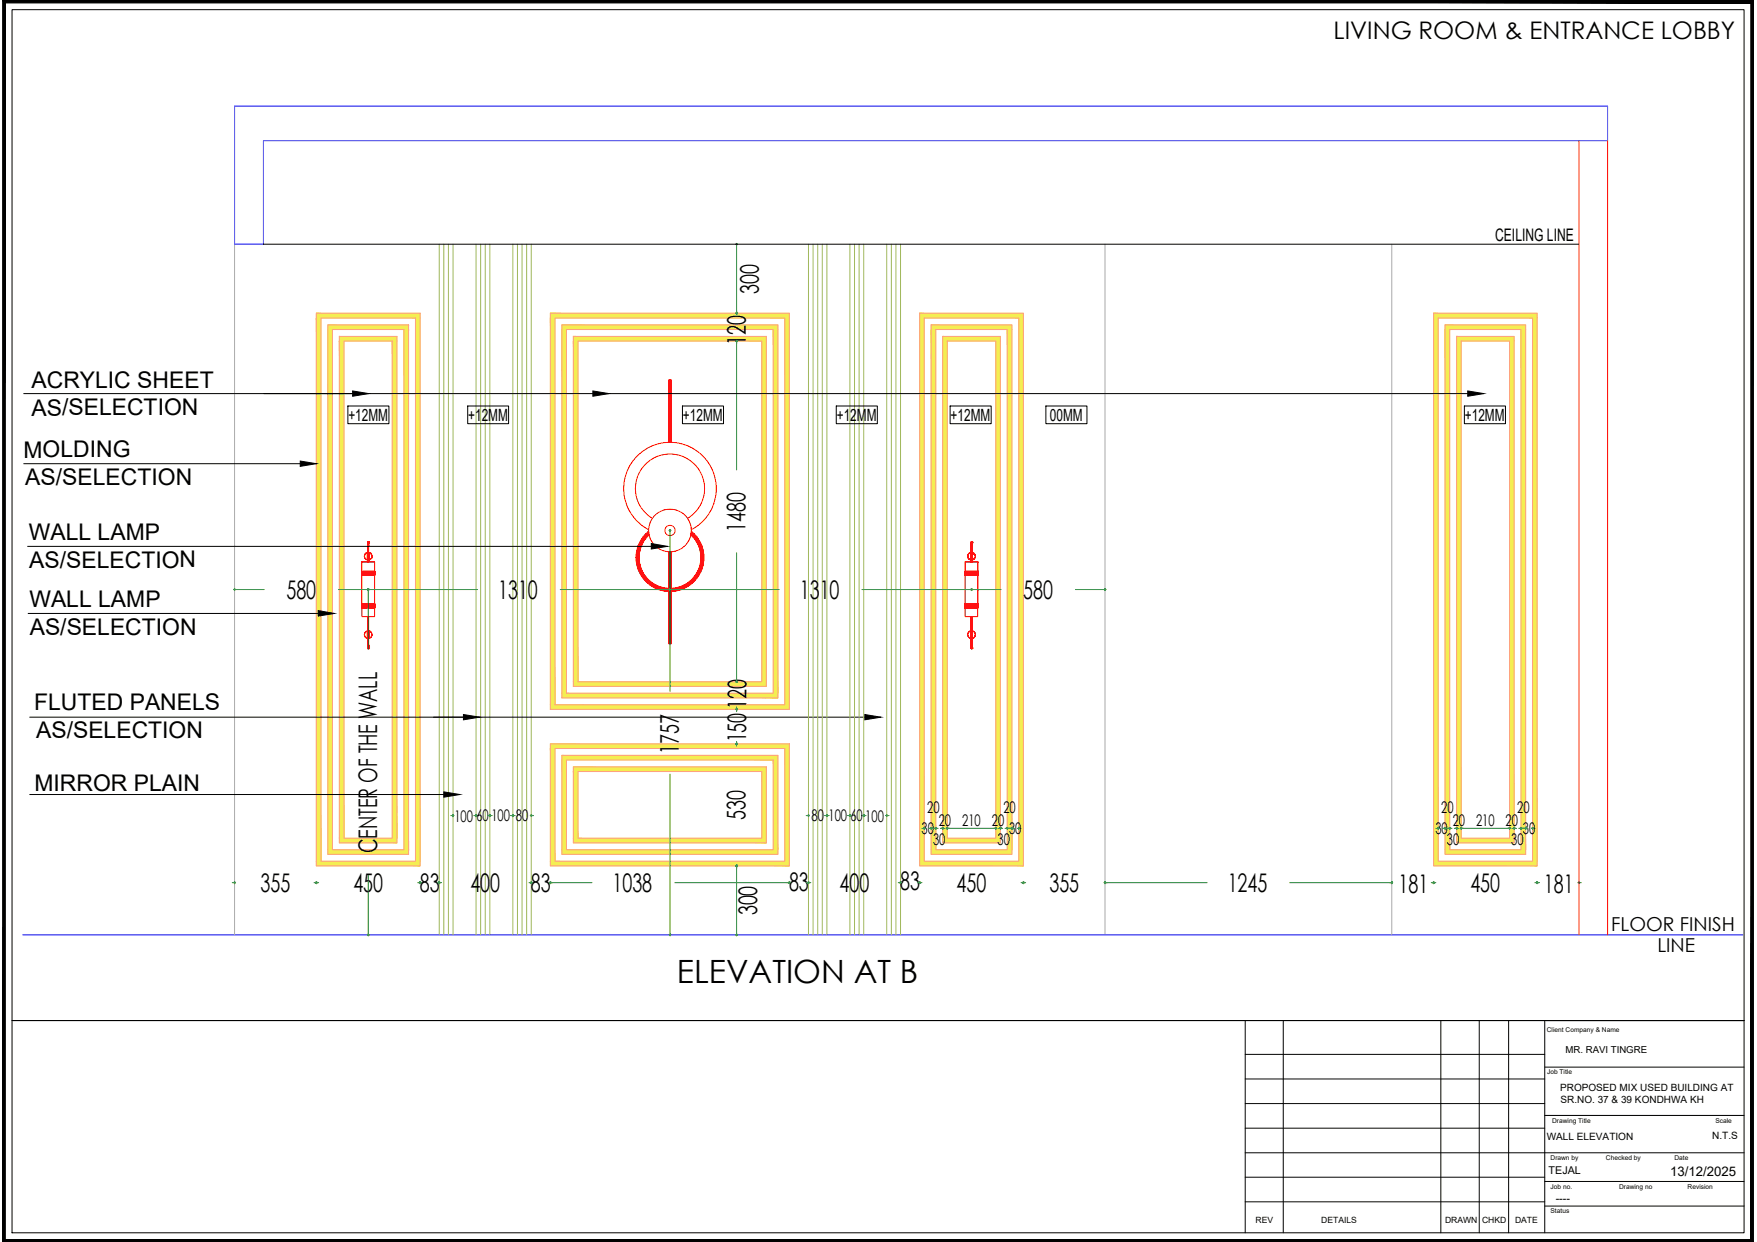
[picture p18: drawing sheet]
<svg xmlns="http://www.w3.org/2000/svg" width="420mm" height="297mm" viewBox="0 0 420 297" stroke-linecap="round" stroke-linejoin="round" font-family="sans-serif">
<defs><g id="words">
<text font-size="7.7" x="161.9" y="235.2">ELEVATION AT B</text>
<g font-size="6.1">
<text x="181.5" y="70.3" transform="rotate(-90 181.5 70.3)">300</text>
<text x="178.4" y="82.6" transform="rotate(-90 178.4 82.6)">120</text>
<text x="178.3" y="127.3" transform="rotate(-90 178.3 127.3)">1480</text>
<text x="68.5" y="143.2">580</text>
<text x="119.1" y="143.2">1310</text>
<text x="191.3" y="143.2">1310</text>
<text x="244.7" y="143.2">580</text>
<text x="178.5" y="169.6" transform="rotate(-90 178.5 169.6)">120</text>
<text x="178.4" y="177.6" transform="rotate(-90 178.4 177.6)">150</text>
<text x="162.3" y="180.2" transform="rotate(-90 162.3 180.2)">1757</text>
<text x="178.3" y="196.1" transform="rotate(-90 178.3 196.1)">530</text>
<text x="90.2" y="204.1" transform="rotate(-90 90.2 204.1)">CENTER OF THE WALL</text>
<text x="62.3" y="213.3">355</text>
<text x="84.5" y="213.3">450</text>
<text x="100.4" y="213.4">83</text>
<text x="112.5" y="213.3">400</text>
<text x="127" y="213.2">83</text>
<text x="146.5" y="213.3">1038</text>
<text x="188.7" y="213">83</text>
<text x="200.8" y="213.3">400</text>
<text x="215.3" y="212.9">83</text>
<text x="228.8" y="213.3">450</text>
<text x="251" y="213.3">355</text>
<text x="293.6" y="213.3">1245</text>
<text x="334.4" y="213.6">181</text>
<text x="351.6" y="213.3">450</text>
<text x="369.2" y="213.6">181</text>
<text x="181.1" y="218.9" transform="rotate(-90 181.1 218.9)">300</text>
</g>
<text font-size="5.8" x="318.9" y="9.4">LIVING ROOM &amp; ENTRANCE LOBBY</text>
<g font-size="5.5">
<text x="7.5" y="92.8">ACRYLIC SHEET</text>
<text x="7.5" y="99.4">AS/SELECTION</text>
<text x="5.6" y="109.4">MOLDING</text>
<text x="6.1" y="116">AS/SELECTION</text>
<text x="6.9" y="129.2">WALL LAMP</text>
<text x="7" y="135.8">AS/SELECTION</text>
<text x="7" y="145.2">WALL LAMP</text>
<text x="7.1" y="151.8">AS/SELECTION</text>
<text x="8.2" y="169.8">FLUTED PANELS</text>
<text x="8.6" y="176.5">AS/SELECTION</text>
<text x="8.3" y="189.2">MIRROR PLAIN</text>
</g>
<g font-size="4.6">
<text x="385.3" y="222.7">FLOOR FINISH</text>
<text x="396.3" y="227.7">LINE</text>
</g>
<text font-size="4.1" x="357.5" y="57.6">CEILING LINE</text>
<g font-size="4">
<text x="83.3" y="100.6">+12MM</text>
<text x="112" y="100.6">+12MM</text>
<text x="163.3" y="100.6">+12MM</text>
<text x="200.1" y="100.6">+12MM</text>
<text x="227.3" y="100.6">+12MM</text>
<text x="251.1" y="100.6">00MM</text>
<text x="350.3" y="100.6">+12MM</text>
</g>
<g font-size="3.8">
<text x="108.7" y="196.5">100</text>
<text x="113.9" y="196.4">60</text>
<text x="117.5" y="196.4">100</text>
<text x="123.4" y="196.5">80</text>
<text x="194.1" y="196.5">80</text>
<text x="198.1" y="196.4">100</text>
<text x="203.4" y="196.4">60</text>
<text x="206.9" y="196.5">100</text>
<text x="221.7" y="194.4">20</text>
<text x="224.5" y="197.6">20</text>
<text x="230.1" y="197.6">210</text>
<text x="237.2" y="197.6">20</text>
<text x="239.9" y="194.4">20</text>
<text x="344.6" y="194.4">20</text>
<text x="347.4" y="197.6">20</text>
<text x="353" y="197.6">210</text>
<text x="360" y="197.6">20</text>
<text x="362.8" y="194.4">20</text>
<text x="220.4" y="199.4">30</text>
<text x="223.1" y="202">30</text>
<text x="238.5" y="202">30</text>
<text x="241.3" y="199.4">30</text>
<text x="343.2" y="199.4">30</text>
<text x="346" y="202">30</text>
<text x="361.4" y="202">30</text>
<text x="364.2" y="199.4">30</text>
</g>
<text font-size="3.2" x="399.4" y="281.3">13/12/2025</text>
<g font-size="2.6">
<text x="370.3" y="280.9">TEJAL</text>
<text x="372" y="287.4">----</text>
</g>
<g font-size="2.4">
<text x="373.1" y="261">PROPOSED MIX USED BUILDING AT</text>
<text x="373.2" y="263.8">SR.NO. 37 &amp; 39 KONDHWA KH</text>
<text x="369.9" y="272.6">WALL ELEVATION</text>
<text x="409.4" y="272.3">N.T.S</text>
</g>
<text font-size="2.3" x="374.4" y="251.9">MR. RAVI TINGRE</text>
<g font-size="2.1">
<text x="300.2" y="292.6">REV</text>
<text x="315.9" y="292.6">DETAILS</text>
<text x="345.6" y="292.6">DRAWN</text>
<text x="354.4" y="292.6">CHKD</text>
<text x="362.3" y="292.6">DATE</text>
</g>
<g font-size="1.6">
<text x="369.9" y="246.8">Client Company &amp; Name</text>
<text x="370" y="256.8">Job Title</text>
<text x="371.2" y="268.6">Drawing Title</text>
<text x="410.2" y="268.5">Scale</text>
<text x="370.8" y="277.3">Drawn by</text>
<text x="384" y="277.3">Checked by</text>
<text x="400.4" y="277.3">Date</text>
<text x="370.8" y="284.3">Job no.</text>
<text x="387.2" y="284.3">Drawing no</text>
<text x="403.6" y="284.3">Revision</text>
<text x="370.8" y="290.1">Status</text>
</g>
</g></defs>
<!-- layer: Y01 Hatching 01 -->
<g fill="#f4ee51" stroke="#f4ee51" stroke-width=".24">
<path d="M219.9 74.9l24.8 1.2v-1.2zM219.9 74.9l24.8 1.2h-24.8z"/>
<path d="M131.6 74.9l57.2 1.2v-1.2zM131.6 74.9l57.2 1.2h-57.2z"/>
<path d="M75.6 74.9l24.9 1.2v-1.2zM75.6 74.9l24.9 1.2h-24.9z"/>
<path d="M187.7 76.1l1.1 92.5v-92.5zM187.7 76.1l1.1 92.5h-1.1z"/>
<path d="M131.6 76.1l1.1 92.5v-92.5zM131.6 76.1l1.1 92.5h-1.1z"/>
<path d="M131.6 168.6l57.2 1.1v-1.1zM131.6 168.6l57.2 1.1h-57.2z"/>
<path d="M131.6 177.9l57.2 1.1v-1.1zM131.6 177.9l57.2 1.1h-57.2z"/>
<path d="M243.6 76.1l1.1 129.9v-129.9zM243.6 76.1l1.1 129.9h-1.1z"/>
<path d="M219.9 76.1l1.1 129.9v-129.9zM219.9 76.1l1.1 129.9h-1.1z"/>
<path d="M187.7 179l1.1 27v-27zM187.7 179l1.1 27h-1.1z"/>
<path d="M131.6 179l1.1 27v-27zM131.6 179l1.1 27h-1.1z"/>
<path d="M99.4 76.1l1.1 129.9v-129.9zM99.4 76.1l1.1 129.9h-1.1z"/>
<path d="M75.6 76.1l1.2 129.9v-129.9zM75.6 76.1l1.2 129.9h-1.2z"/>
<path d="M219.9 206l24.8 1.1v-1.1zM219.9 206l24.8 1.1h-24.8z"/>
<path d="M131.6 206l57.2 1.1v-1.1zM131.6 206l57.2 1.1h-57.2z"/>
<path d="M75.6 206l24.9 1.1v-1.1zM75.6 206l24.9 1.1h-24.9z"/>
<path d="M78.4 77.7l19.3 1.1v-1.1zM78.4 77.7l19.3 1.1h-19.3z"/>
<path d="M96.6 78.8l1.1 124.4v-124.4zM96.6 78.8l1.1 124.4h-1.1z"/>
<path d="M78.4 78.8l1.1 124.4v-124.4zM78.4 78.8l1.1 124.4h-1.1z"/>
<path d="M78.4 203.2l19.3 1.1v-1.1zM78.4 203.2l19.3 1.1h-19.3z"/>
<path d="M81.2 80.5l13.7 1.1v-1.1zM81.2 80.5l13.7 1.1h-13.7z"/>
<path d="M93.8 81.6l1.1 118.9v-118.9zM93.8 81.6l1.1 118.9h-1.1z"/>
<path d="M81.2 81.6l1.1 118.9v-118.9zM81.2 81.6l1.1 118.9h-1.1z"/>
<path d="M81.2 200.5l13.7 1.1v-1.1zM81.2 200.5l13.7 1.1h-13.7z"/>
<path d="M345.6 77.7l19.2 1.1v-1.1zM345.6 77.7l19.2 1.1h-19.2z"/>
<path d="M222.7 77.7l19.3 1.1v-1.1zM222.7 77.7l19.3 1.1h-19.3z"/>
<path d="M134.4 77.7l51.6 1.1v-1.1zM134.4 77.7l51.6 1.1h-51.6z"/>
<path d="M184.9 78.8l1.1 87v-87zM184.9 78.8l1.1 87h-1.1z"/>
<path d="M134.4 78.8l1.1 87v-87zM134.4 78.8l1.1 87h-1.1z"/>
<path d="M134.4 165.8l51.6 1.1v-1.1zM134.4 165.8l51.6 1.1h-51.6z"/>
<path d="M134.4 180.7l51.6 1.1v-1.1zM134.4 180.7l51.6 1.1h-51.6z"/>
<path d="M363.7 78.8l1.1 124.4v-124.4zM363.7 78.8l1.1 124.4h-1.1z"/>
<path d="M345.6 78.8l1.1 124.4v-124.4zM345.6 78.8l1.1 124.4h-1.1z"/>
<path d="M240.9 78.8l1.1 124.4v-124.4zM240.9 78.8l1.1 124.4h-1.1z"/>
<path d="M222.7 78.8l1.1 124.4v-124.4zM222.7 78.8l1.1 124.4h-1.1z"/>
<path d="M184.9 181.8l1.1 21.4v-21.4zM184.9 181.8l1.1 21.4h-1.1z"/>
<path d="M134.4 181.8l1.1 21.4v-21.4zM134.4 181.8l1.1 21.4h-1.1z"/>
<path d="M345.6 203.2l19.2 1.1v-1.1zM345.6 203.2l19.2 1.1h-19.2z"/>
<path d="M222.7 203.2l19.3 1.1v-1.1zM222.7 203.2l19.3 1.1h-19.3z"/>
<path d="M134.4 203.2l51.6 1.1v-1.1zM134.4 203.2l51.6 1.1h-51.6z"/>
<path d="M137.1 80.5l46.2 1.1v-1.1zM137.1 80.5l46.2 1.1h-46.2z"/>
<path d="M182.2 81.6l1.1 81.5v-81.5zM182.2 81.6l1.1 81.5h-1.1z"/>
<path d="M137.1 81.6l1.1 81.5v-81.5zM137.1 81.6l1.1 81.5h-1.1z"/>
<path d="M137.1 163.1l46.2 1.1v-1.1zM137.1 163.1l46.2 1.1h-46.2z"/>
<path d="M137.1 183.4l46.2 1.1v-1.1zM137.1 183.4l46.2 1.1h-46.2z"/>
<path d="M182.2 184.5l1.1 16v-16zM182.2 184.5l1.1 16h-1.1z"/>
<path d="M137.1 184.5l1.1 16v-16zM137.1 184.5l1.1 16h-1.1z"/>
<path d="M137.1 200.5l46.2 1.1v-1.1zM137.1 200.5l46.2 1.1h-46.2z"/>
<path d="M225.4 80.5l13.8 1.1v-1.1zM225.4 80.5l13.8 1.1h-13.8z"/>
<path d="M238.1 81.6l1.1 118.9v-118.9zM238.1 81.6l1.1 118.9h-1.1z"/>
<path d="M225.4 81.6l1.1 118.9v-118.9zM225.4 81.6l1.1 118.9h-1.1z"/>
<path d="M225.4 200.5l13.8 1.1v-1.1zM225.4 200.5l13.8 1.1h-13.8z"/>
<path d="M342.8 74.9l24.8 1.2v-1.2zM342.8 74.9l24.8 1.2h-24.8z"/>
<path d="M366.5 76.1l1.1 129.9v-129.9zM366.5 76.1l1.1 129.9h-1.1z"/>
<path d="M342.8 76.1l1.1 129.9v-129.9zM342.8 76.1l1.1 129.9h-1.1z"/>
<path d="M342.8 206l24.8 1.1v-1.1zM342.8 206l24.8 1.1h-24.8z"/>
<path d="M348.3 80.5l13.8 1.1v-1.1zM348.3 80.5l13.8 1.1h-13.8z"/>
<path d="M361 81.6l1.1 118.9v-118.9zM361 81.6l1.1 118.9h-1.1z"/>
<path d="M348.3 81.6l1.1 118.9v-118.9zM348.3 81.6l1.1 118.9h-1.1z"/>
<path d="M348.3 200.5l13.8 1.1v-1.1zM348.3 200.5l13.8 1.1h-13.8z"/>
</g>
<!-- layer: B02 Beams and Slabs -->
<path d="M56.1 25.4h328.3v8.2h-321.4v24.8h-6.9zM5.4 223.6h411.4" fill="none" stroke="#00f" stroke-width=".24"/>
<!-- layer: 0-KCES-P-VENT PIPE -->
<path d="M56.1 58.4v165.2M264.2 58.4v165.2M332.8 58.4v165.2" fill="none" stroke="#aaa" stroke-width=".24"/>
<!-- layer: 0 -->
<g fill="none" stroke="#f00" stroke-width=".24">
<path d="M160 90.9h.1M160.1 90.9v14.9M160.1 90.9h-.1v14.9M160.2 90.9l-.1 14.9M160.3 90.9l-.1 14.9a11.1 11.1 0 0 1 10.8 8.4 11.1 11.1 0 0 1-5.7 12.5M160.4 90.9v14.9l-.1-14.9v14.9M160 105.8v-14.9v14.9M160.2 105.8h-.2v-14.9l.1 14.9a11.1 11.1 0 0 0-10.6 8.5 11.1 11.1 0 0 0 5.6 12.4M160.4 105.8l.1-14.9-.1 14.9M160.5 105.8v-14.9v14.9M86.5 134.4h3.1v2.2h-3.1zM86.5 136.6h3.1v1h-3.1z"/>
<path d="M86.5 137.6h3.1v6.8h-3.1zM86.5 134.4h3.1l-.1 3.2M86.5 134.4v11M86.6 136.6v1M86.7 136.6v1M86.8 136.6v1M86.9 136.6v1M87 136.6v1M87.1 133l.1 .3M87.1 133h.1M87.2 136.6v1M87.2 133.3v.1"/>
<path d="M87.2 133v.3M87.2 132.8h.1M87.2 133.3h.1M87.2 132.6l-.1 .4M87.2 133.4l.3 .4M87.2 132.8v.2M87.2 132.6v.1M87.2 133.4h.1M87.2 132.7v.1M87.3 136.6v1M87.3 132.4l-.1 .2M87.3 133.6l.2 .1"/>
<path d="M87.3 132.4l.1 .1M87.4 136.6v1M87.5 132.3l-.2 .1M87.5 133.8h.1M87.5 132.3h.1M87.5 136.6v1M87.5 133.7l.3 .2M87.5 132.3l-.3 .4M87.5 133.7v.1M87.6 136.6v1M87.6 132.2l-.1 .1M87.6 133.8l.2 .1"/>
<path d="M87.6 132.2h.1M87.7 133.8h-.1M87.8 136.6v1M87.8 132.2h.1M87.8 133.5h.1M87.8 132.5h.1M87.8 132.5v1M87.8 133.9h.1M87.8 133.5h.4M87.8 132.2l-.3 .1M87.8 132.2h-.2M87.8 132.5h.4"/>
<path d="M87.9 133.5h.1M87.9 132.5h.1M87.9 132.5v1M87.9 136.6v1M87.9 130.4h.2M87.9 130.1h.1M88 129.7h.1M88 129.8h.1M88 129.9h.1M88 133.5h.1M88 132.5h.1M88 129.7l-.1 4.7"/>
<path d="M88 130.1h.1M88 129.9h-.1M88 129.6h.1M88 129.6v4.8M88.1 129.6v3.9M88.1 136.6v1M88.1 129.6v.1M88.1 129.6l-.2 .1M88.1 129.6h.1M88.1 129.8h.1M88.1 129.6v4.8M88.1 130.4h.1"/>
<path d="M88.1 130.1h.1M88.1 129.7h.1M88.1 129.9h.1M88.1 133.5h.1M88.1 132.5h.1M88.1 132.1l.2 .1M88.1 133.9h.2M88.1 130.2h-.2M88.1 129.8l-.2 .1M88.1 129.7l-.2 .1M88.2 133.5h.1M88.2 132.5h.1"/>
<path d="M88.2 132.5v1M88.2 136.6v1M88.3 132.2h.1M88.3 132.2l.3 .1M88.3 133.9h.1M88.3 136.6v1M88.4 132.2l.4 .2M88.4 132.2h.1M88.4 133.8h.1M88.5 136.6v1M88.6 132.3h.1M88.6 133.7v.1"/>
<path d="M88.6 136.6v1M88.6 133.8l-.3 .1M88.6 132.3l.3 .4M88.7 136.6v1M88.7 133.6l-.1 .1M88.7 133.6h.1M88.8 132.4l.1 .2M88.8 133.6l-.2 .2M88.8 132.4l-.1 .1M88.9 133.4h.1M88.9 132.6v.1M88.9 136.6v1"/>
<path d="M88.9 132.6v.2M88.9 132.7v.1M88.9 133.4l-.2 .2M88.9 132.8v.2M88.9 133.3v.1M88.9 132.8h.1M88.9 133.3h.1M88.9 132.8l.1 .2M88.9 133.3l-.1 .3M88.9 133v.3M88.9 133h.1M89 133l-.1 .3"/>
<path d="M89.1 136.6v1M89.2 136.6v1M89.3 136.6v1M89.4 136.6v1M89.6 136.6v1M152.8 133.3v.6h-.3l.1 .6h-.4l.1 .6M152.9 133.9v.5l-.3 .1 .1 .5-.3 .1v.6M152.9 132.8l-.1 .5h-.3v.6l-.3 .1v.6M152.9 134.4l.1 .6h-.3l.1 .6-.3 .1 .1 .6M152.9 132.3l-.1 .5h-.3v.5h-.4v.7M153 135l.1 .5-.3 .1 .2 .5-.3 .1 .2 .6M153 131.7l-.1 .5h-.3l-.1 .6-.3-.1-.1 .6"/>
<path d="M153.2 135.5l.1 .5-.3 .1 .2 .5-.3 .2 .2 .5M153.2 131.2l-.2 .5-.3-.1-.1 .6h-.4l-.1 .5M153.3 136l.2 .5-.3 .1 .3 .5-.3 .2 .2 .5M153.3 130.7l-.2 .5-.3-.1-.1 .5h-.3l-.2 .6M153.5 136.5l.2 .4-.2 .2 .2 .5-.2 .1 .3 .5M153.5 130.2l-.2 .5-.3-.1-.2 .5-.3-.1-.2 .6M153.8 136.9l.2 .5-.3 .2 .3 .4-.2 .2 .3 .5M153.8 129.8l-.3 .4-.3-.1-.2 .5-.3-.1-.3 .5M154 137.4l.3 .4-.3 .2 .4 .4-.3 .2 .4 .5M154 129.3l-.3 .4-.2-.1-.3 .5-.3-.2-.3 .6M154.3 137.8l.3 .4-.2 .2 .3 .4-.2 .3 .4 .4M154.3 128.9l-.3 .4-.3-.2-.2 .5-.3-.2-.3 .5"/>
<path d="M154.5 127.6l.4-.3 .3 .2-.5 .4-.2-.2-.4 .3M154.6 138.2l.4 .4-.3 .2 .5 .4-.3 .2 .4 .4M154.6 128.5l-.3 .4-.3-.2-.3 .4-.2-.1-.4 .4M155 138.6l.4 .4-.2 .2 .4 .3-.2 .3 .4 .4M155 128.1l-.4 .4-.2-.2-.4 .4-.2-.2-.4 .4M155.1 127a8.1 8.1 0 0 0-2.6 9 8.1 8.1 0 0 0 7.6 5.5l-.1 12.5v-12.5h.2v-.8h-.2v-8.7h.2M155.1 127.1l-.2 .1M155.2 127.3a7.9 7.9 0 0 0-2.5 8.5 7.9 7.9 0 0 0 6.9 5.5v.1l1.2 .1M155.2 127.7a7.6 7.6 0 0 0-2.2 7.8 7.6 7.6 0 0 0 6.1 5.3v.2l1.7 .1v.2h-1.2v-.4l-1-.4M155.2 127.9a7.4 7.4 0 0 0-1.9 8 7.4 7.4 0 0 0 6.8 4.8l-.1-8.7a5.1 5.1 0 0 1-4.2-7.7 5.1 5.1 0 0 1 8.8 0 5.1 5.1 0 0 1-4.3 7.7l-.1 8.7h1.1h-.5M155.2 127.9l-.2 .2-.3-.2-.3 .4-.3-.3-.3 .5M155.4 138.9l.3 .4-.1 .2 .4 .4-.2 .2 .5 .3"/>
<path d="M155.8 139.3l.4 .3-.2 .3 .5 .2-.2 .3 .5 .3M156 124a8.3 8.3 0 0 1-2.1-12.5 8.3 8.3 0 0 1 12.6 0 8.3 8.3 0 0 1-2.1 12.5M156.2 139.6l.4 .3-.1 .2 .5 .3-.2 .3 .5 .3M156.6 139.8l.5 .3-.1 .3 .4 .2v.3l.5 .2M160 132v8.7M160.1 132v8.7M160.3 132v8.7M160.4 132l-.1 8.7M160.4 132v8.7M165.1 139.8l-1 .6-.1-.3-.5 .3-.1-.3-.5 .1M165.2 127.9a7.4 7.4 0 0 1 2.1 7.6 7.4 7.4 0 0 1-6 5.2M165.2 127.9l.2 .2"/>
<path d="M165.2 127.7l.6 .8M165.3 127.5h.1M165.3 127.3l.1 .1-.1 .1 .8 .8-.3 .2 .3 .4M165.3 127l1 1-.2 .3 .3 .4-.2 .2 .2 .4M165.3 127.1l.5 .6-.2 .3a7.6 7.6 0 0 1-3.7 12.7l-.1-.1-.5 .2h1.1l.2 .3 1-.4M165.5 139.5l-.9 .6-.2-.2-.4 .2-.2-.2-.5 .1M165.5 127.2l.4 .5a9.3 9.3 0 0 1 2.2 5 8 8 0 0 1-6.7 8.5l-.1-.4-.5 .1v.2l1.1-.2 .1 .3 1.1-.2M165.9 127.6l.8 .9-.3 .2 .3 .4-.2 .2 .2 .5M165.9 139.1l-.8 .7-.2-.3-.5 .4-.1-.3-.5 .2M166.3 128l.7 1-.3 .1 .3 .5-.3 .1 .2 .5M166.3 138.7l-.8 .7-.2-.2-.4 .3-.2-.2-.4 .3M166.7 128.5l.6 .9-.3 .2 .3 .5-.3 .1 .1 .5"/>
<path d="M166.7 138.2l-.8 .9-.2-.3-.4 .4-.2-.2-.5 .3M167 128.9l.5 1-.2 .2 .2 .5-.3 .1 .1 .5M167 137.8l-.7 .8-.2-.2-.4 .4-.2-.2-.4 .3M167.3 129.4l.5 1.1-.3 .1 .1 .5-.3 .1 .1 .5M167.3 137.3l-.6 .9-.3-.2-.3 .4-.3-.2-.4 .4M167.6 129.9l.3 1.1-.3 .1 .2 .5-.3 .1v.6M167.6 136.8l-.6 .9-.3-.1-.3 .4-.2-.2-.4 .4M167.8 130.5l.3 1.1h-.3l.1 .6h-.3v.6M167.8 136.3l-.5 1-.3-.2-.3 .5-.2-.2-.4 .4M168 131l.2 1.2h-.3v.6h-.3v.5M168 135.7l-.5 1.1-.2-.2-.3 .5-.3-.2-.3 .5M168.1 131.6l.2 1.1-.4 .1 .1 .5h-.4v.6"/>
<path d="M168.1 135.1l-.3 1.1-.3-.1-.2 .5-.3-.1-.3 .4M168.2 132.2l.1 1.1h-.3l-.1 .6h-.3l-.1 .5M168.2 134.6l-.3 1.1-.3-.1-.1 .5-.3-.1-.3 .5M168.3 132.7v1.3l-.4-.1v.6l-.3-.1-.2 .6M168.3 133.3l-.1 1.2h-.3l-.1 .5h-.3l-.2 .5M168.3 134l-.2 1.1-.3-.1-.2 .6-.3-.1-.2 .5M230.8 136.6h3.1v1h-3.1zM230.8 136.6v1M230.8 134.4h3v2.2h-3zM230.8 137.6h3v6.8h-3zM230.9 136.6v1M231 136.6v1"/>
<path d="M231.1 136.6v1M231.2 136.6v1M231.3 136.6v1M231.4 133h.1M231.4 133v.3M231.4 133.3h.1M231.4 136.6v1M231.4 133.3l.1 .1M231.4 133l.1 .3M231.5 133.4h.1M231.5 132.6l-.1 .4M231.5 133.4l.2 .4"/>
<path d="M231.5 133.3v.1M231.5 132.6v.1M231.5 132.7l-.1 .1M231.5 136.6v1M231.5 133.4l.1 .2M231.6 133.6h.1M231.6 132.4l-.1 .2M231.6 132.4v.1M231.6 136.6v1M231.6 133.6l.2 .1M231.7 132.3h.1M231.7 132.3l-.1 .1"/>
<path d="M231.7 133.8h.2M231.8 136.6v1M231.8 132.3l-.3 .4M231.8 133.7l.3 .2M231.8 133.7l-.1 .1M231.9 136.6v1M231.9 132.2l-.2 .1M231.9 133.8l.2 .1M231.9 132.2h.1M231.9 133.8h.1M232 136.6v1M232.1 132.2h.1"/>
<path d="M232.1 133.5h.1M232.1 132.5h.1M232.1 132.5h.4v1h-.4M232.1 133.9h.1M232.1 132.2l-.3 .1M232.1 132.5v1M232.1 132.2h-.2M232.2 136.6v1M232.2 132.5h.1M232.2 129.7h.1M232.2 133.5h.1M232.2 130.4h.3"/>
<path d="M232.2 130.2h.3M232.2 130.1h.2M232.2 129.7v4.7M232.2 129.8l.1-.1 .2 .1M232.2 129.9h.1M232.2 129.8h.1M232.2 129.9h.2M232.2 129.8l.3 .1M232.2 129.8v.1M232.3 129.6h.1M232.3 129.8h.1M232.3 129.6l-.1 4.8"/>
<path d="M232.3 129.6v3.9M232.3 136.6v1M232.3 129.6l-.1 .1M232.3 129.6l.2 .1M232.4 129.6h.1M232.4 133.5h.1M232.4 132.5h.1M232.4 129.6v4.8M232.4 129.7h.1M232.4 129.8h.1M232.4 129.9h.1M232.4 130.1h.1"/>
<path d="M232.4 129.7v4.7M232.5 133.5h.1M232.5 132.5h.1M232.5 133.9h.1M232.5 136.6v1M232.5 132.5v1M232.5 132.2h.1M232.5 132.2l.4 .1M232.5 132.2h.2M232.6 136.6v1M232.7 133.8h.1M232.7 136.6v1"/>
<path d="M232.7 132.2l.2 .1M232.7 133.8l-.2 .1M232.7 132.2h.1M232.9 132.3h.1M232.9 136.6v1M232.9 133.7l-.4 .2M232.9 132.3l.2 .4M232.9 133.7v.1M232.9 132.3l.1 .1M232.9 133.8h-.2M233 136.6v1M233 133.6l-.1 .1"/>
<path d="M233 132.4l.2 .2M233 132.4v.1M233.1 136.6v1M233.1 132.7l.1 .1M233.1 133.4h.1M233.2 132.6l.1 .4M233.2 133.4l-.3 .4M233.2 132.6l-.1 .1M233.2 136.6v1M233.2 133.3l-.1 .1M233.3 133l-.1 .3M233.3 136.6v1"/>
<path d="M233.4 136.6v1M233.5 136.6v1M233.6 136.6v1M233.7 136.6v1M233.8 136.6v1M233.8 134.4h-3v3.2M233.8 134.4v11M86.5 144.4h3.1v1h-3.1zM86.5 145.4h3.1v2.1h-3.1zM86.6 144.4v1M86.7 144.4v1M86.8 144.4v1"/>
<path d="M86.9 144.4v1M87 144.4v1M87.1 151.8l.1 .2M87.2 152v.2M87.2 144.4v1M87.2 152.2l.1 .1M87.2 151.4v.2M87.2 151.4l-.1 .4M87.2 152.2l.3 .3M87.3 144.4v1M87.3 151.2l-.1 .2M87.4 151.2l.1-.1-.3 .3"/>
<path d="M87.4 144.4v1M87.4 152.3l.1 .2M87.5 152.5l.1 .1M87.5 151.1l.2-.1-.2 .1M87.5 144.4v1M87.6 150.9h.3v-3.4l.1 7.6M87.6 144.4v1M87.6 152.6l.2 .1M87.7 152.6h.1M87.8 144.4v1M87.8 151.2h.4v1.1h-.4zM87.9 152.7h.1"/>
<path d="M87.8 151.2v1.1M87.9 151.2v1.1M87.9 144.4v1M87.9 150.9l-.2 .1M87.9 154.7h.1M87.9 155l.2 .1M87.9 154.9l.2 .1M87.9 155.1h.1M87.9 154.5h.1M87.9 154.8h.1M88 155h.1M88 154.9h.1"/>
<path d="M88 155.1h.1M88 154.5h.1M88 154.7h.1M88 154.8h.1M88 147.5v7.6M88 154.4h.1M88.1 155.1h.1M88.1 144.4v1M88.1 151.2v3.9M88.1 155h.1M88.1 154.5h.1M88.1 154.9h.1"/>
<path d="M88.1 152.6h.2l-.2 .1M88.1 154.3h.1M88.1 154.7h.1M88.1 154.8h.1M88.1 150.9h.2zM88.1 147.5v7.6M88.1 155v.1M88.2 144.4v1M88.2 151.2v1.1M88.3 150.9h.1M88.3 150.9l.3 .2-.2-.2M88.3 150.9l.1 .1"/>
<path d="M88.3 144.4v1M88.4 152.6l-.1 .1M88.5 144.4v1M88.6 152.5l-.3 .1M88.6 144.4v1M88.6 152.5l-.2 .1M88.7 152.3l.2-.1-.3 .3 .2-.2M88.7 144.4v1M88.8 151.2l.1 .2-.3-.3 .1 .1M88.9 151.4v.6M88.9 144.4v1M88.9 151.4v.2"/>
<path d="M88.9 151.6v.6v-.2M89.1 144.4v1M89.2 144.4v1M89.3 144.4v1M89.4 144.4v1M89.5 144.4v1M89.6 144.4v1M157.1 140l.5 .3-.2 .3 .6 .2-.1 .3 .6 .2M157.6 140.2l.5 .2-.1 .4 .5 .1v.3l.5 .2M158.1 140.4l.5 .2-.1 .3 .6 .1-.1 .3 .6 .2M159.1 140.7h.6l-.1 .2h1.2v-.2h-1.1M160 154h.1"/>
<path d="M160 141.5v12.5h.1M160 141.5v12.5v-12.5M160.1 141.5v12.5M160.1 141.5v12.5h.2M160.3 141.5v12.5l.1-12.5v12.5M160.4 141.5l.1 12.5-.1-12.5M160.5 141.5v12.5v-12.5M160.8 141.3l.6-.1v.1l-.6 .1zM161.4 141.4l-1.2 .1v12.5M162.6 141.1l-1.2 .3 .6-.1M164.1 140.4l-1 .5-.1-.3-.6 .2-.1-.4-.5 .1M164.6 140.2l-1 .5-.1-.3-.5 .2-.1-.3-.6 .1"/>
<path d="M230.8 144.4h3.1v1h-3.1zM230.8 144.4v1M230.8 145.4h3v2.1h-3zM230.9 144.4v1M231 144.4v1M231.1 144.4v1M231.2 144.4v1M231.3 144.4v1M231.4 151.6l.1 .6-.1-.2M231.4 144.4v1M231.5 152.2l.3 .3-.2-.2M231.5 151.4v.6"/>
<path d="M231.5 144.4v1M231.5 151.4v.2M231.5 152.2l.1 .1M231.6 144.4v1M231.7 152.5l.4 .1M231.7 151.1l-.2 .3 .1-.2M231.8 144.4v1M231.8 151.1l-.2 .1M231.8 152.5l.1 .1M231.9 144.4v1M231.9 152.6l.2 .1M232 144.4v1"/>
<path d="M232.1 151.2h.4v1.1h-.4zM232.1 150.9h.1M232.1 150.9l-.4 .2 .2-.2M232.1 150.9l-.2 .1M232.2 144.4v1M232.2 151.2v1.1M232.2 152.6v.1M232.2 154.3l.2 .1M232.2 154.7h.2M232.2 154.5h.1M232.2 154.8h.1M232.2 147.5l.1 7.6"/>
<path d="M232.2 154.9h.1M232.2 155l.1 .1M232.2 155.1h.1M232.2 155h.1M232.2 154.5h.2M232.2 154.3l.1 .1M232.3 155h.1M232.3 155.1h.1M232.3 144.4v1M232.3 151.2v3.9M232.4 155.1h.1M232.4 147.5v7.6"/>
<path d="M232.4 155h.1M232.4 154.9h.1M232.4 154.7h.1M232.4 154.8h-.2M232.4 154.5h.1M232.4 154.8h.1M232.5 152.7h.1M232.5 154.9l-.3 .1M232.5 155l-.2 .1M232.5 144.4v1M232.5 150.9l.2 .1M232.5 155.1h-.1"/>
<path d="M232.5 151.2v1.1M232.6 144.4v1M232.7 152.6h-.2M232.7 150.9h-.2v-3.4l-.1 7.6M232.7 144.4v1M232.7 152.6l-.2 .1M232.9 151.1l-.2-.1 .2 .1M232.9 144.4v1M232.9 152.5l-.2 .1M233 151.2l-.1-.1 .2 .3M233 144.4v1M233 152.3l-.1 .2"/>
<path d="M233 151.2l.2 .2M233.1 144.4v1M233.2 152.2l-.2 .1M233.2 151.4v.2M233.2 151.4l.1 .4M233.2 152.2l-.3 .3M233.2 152l-.1 .2M233.2 144.4v1M233.2 152v.2M233.3 151.8l-.1 .2M233.3 144.4v1M233.4 144.4v1"/>
<path d="M233.5 144.4v1M233.6 144.4v1M233.7 144.4v1M233.8 144.4v1"/>
<circle cx="160.2" cy="126.9" r="1.21"/>
</g>
<g fill="none" stroke="#ff9f7f" stroke-width=".24">
<path d="M75.6 74.9h24.9v132.2h-24.9zM76.8 76.1h22.6v129.9h-22.6zM78.4 77.7h19.3v126.6h-19.3zM79.5 78.8h17.1v124.4h-17.1zM131.6 74.9h57.2v94.8h-57.2zM132.7 76.1h55v92.5h-55zM134.4 77.7h51.6v89.2h-51.6zM135.5 78.8h49.4v87h-49.4zM219.9 74.9h24.8v132.2h-24.8zM221 76.1h22.6v129.9h-22.6zM222.7 77.7h19.3v126.6h-19.3zM223.8 78.8h17.1v124.4h-17.1z"/>
<path d="M342.8 74.9h24.8v132.2h-24.8zM343.9 76.1h22.6v129.9h-22.6zM345.6 77.7h19.2v126.6h-19.2zM346.7 78.8h17v124.4h-17zM81.2 80.5h13.7v121.1h-13.7zM82.3 81.6h11.5v118.9h-11.5zM137.1 80.5h46.2v83.7h-46.2zM138.2 81.6h44v81.5h-44zM225.4 80.5h13.8v121.1h-13.8zM226.5 81.6h11.6v118.9h-11.6zM348.3 80.5h13.8v121.1h-13.8zM349.4 81.6h11.6v118.9h-11.6z"/>
<path d="M131.6 177.9h57.2v29.2h-57.2zM132.7 179h55v27h-55zM134.4 180.7h51.6v23.6h-51.6zM135.5 181.8h49.4v21.4h-49.4zM137.1 183.4h46.2v18.2h-46.2zM138.2 184.5h44v16h-44z"/>
</g>
<g fill="none" stroke="#a1b85c" stroke-width=".24">
<path d="M105 58.4v165.2M106.1 58.4v165.2M107.2 58.4v165.2M108.3 58.4v165.2M113.8 58.4v165.2M114.9 58.4v165.2M116 58.4v165.2M117.1 58.4v165.2M122.6 58.4v165.2M123.7 58.4v165.2M124.8 58.4v165.2M125.9 58.4v165.2"/>
<path d="M127 58.4v165.2M193.3 58.4v165.2M194.4 58.4v165.2M195.5 58.4v165.2M196.6 58.4v165.2M197.7 58.4v165.2M203.2 58.4v165.2M204.3 58.4v165.2M205.4 58.4v165.2M206.5 58.4v165.2M212 58.4v165.2M213.1 58.4v165.2"/>
<path d="M214.2 58.4v165.2M215.3 58.4v165.2"/>
</g>
<!-- layer: T01 Dimenstions Scale 01 -->
<g fill="none" stroke="#009525" stroke-width=".24">
<path d="M175.9 58.4h.2v.3M176.1 58.2v.2h.3M176.1 58.7v16M175.9 74.9h.2v.3M176.1 74.7v.2h.3M175.9 81.6h.2v.2M176.1 81.3v.3h.3M176.1 81.8v30.6M160 126.9h.2v.2M160.2 126.6v.3h.2M160.2 127.2v38.1M176.1 132.2v30.6"/>
<path d="M56.1 140.8v.2h-.2M56.3 141h-.2v.3M56.4 141h6.8M81 141h33.2M88.3 141h-.2v.3v-.3h-.3h.3v-.2v14.5M134 141h52.4M159.9 141h.2v-.2v.5v-.3h.3M206.1 141h33.3M232.1 141h.2v-.2v.5v-.3h.3M264.2 140.8v.2h-7M264.5 141h-.3v.3M175.9 163.1h.2v.2"/>
<path d="M176.1 177.7v.2h.3h-.5h.2v.2M176.1 169.4v.3h.3h-.5h.2v.2M176.1 162.8v.3h.3M176.1 169.1v1.1M176.1 177.4v1.1M107.8 195.1h.2M108.3 194.8v.3h-.2M108.5 195.1h-.2v.2M113.3 195.1h1.1M113.6 195.1h.2v-.3v.5v-.2h.2M116.6 195.1h1.1M116.9 195.1h.2v-.3v.5v-.2h.2"/>
<path d="M122.1 195.1h1.1M122.4 195.1h.2v-.3v.5v-.2h.3M127 194.8v.3h-.2M127.6 195.1h-.6v.2M160.2 185.2v38.4h.2M193.3 194.8v.3h-.5M193.6 195.1h-.3v.2M197.2 195.1h1.1M197.5 195.1h.2v-.3v.5v-.2h.3M202.7 195.1h1.1M203 195.1h.2v-.3v.5v-.2h.3M206 195.1h1.1"/>
<path d="M206.3 195.1h.2v-.3v.5v-.2h.3M212 194.8v.3h-.2M212.3 195.1h-.3v.2M212.3 195.1h.3M220.5 198.1h.3M221 197.9v.2h-.2M221.3 198.1h-.3v.2M222.1 198.1h2.2M222.5 198.1h.2v-.2v.4v-.2h.2M223.6 198.1h.2v-.2v.4v-.2h.2M224.9 198.1h1.1M225.2 198.1h.2v-.2v.4v-.2h.3"/>
<path d="M226.5 197.9v.2h-.2M226.8 198.1h-.3v.2M226.8 198.1h11M238.1 197.9v.2h-.2M238.3 198.1h-.2v.2M238.7 198.1h1.1M239 198.1h.2v-.2v.4v-.2h.2M240.3 198.1h2.2M240.6 198.1h.3v-.2v.4v-.2h.2M241.7 198.1h.3v-.2v.4v-.2h.2M243.6 197.9v.2h-.2M244.2 198.1h-.6v.2"/>
<path d="M343.9 197.9v.2h-.5M344.1 198.1h-.2v.2M345 198.1h2.2M345.3 198.1h.3v-.2v.4v-.2h.2M346.4 198.1h.3v-.2v.4v-.2h.2M347.8 198.1h1.1M348.1 198.1h.2v-.2v.4v-.2h.2M349.4 197.9v.2h-.2M349.6 198.1h-.2v.2M349.7 198.1h11M361 197.9v.2h-.3M361.2 198.1h-.2v.2"/>
<path d="M361.5 198.1h1.1M361.8 198.1h.3v-.2v.4v-.2h.2M363.2 198.1h2.2M363.5 198.1h.2v-.2v.4v-.2h.3M364.6 198.1h.2v-.2v.4v-.2h.3M366.5 197.9v.2h-.3M366.7 198.1h-.2v.2M366.8 198.1h.2M55.5 211.1h.3M56.1 210.9v.2h-.2M56.3 211.1h-.2v.3M75.1 211.1h1.1"/>
<path d="M75.4 211.1h.2v-.2v.5v-.3h.3M88.1 209.4v14.2h.2M99.9 211.1h1.1M100.2 211.1h.3v-.2v.5v-.3h.2M104.5 211.1h1.1M104.8 211.1h.2v-.2v.5v-.3h.2M126.5 211.1h1.1M126.8 211.1h.2v-.2v.5v-.3h.3M131.6 210.9v.2h-.2M131.8 211.1h-.2v.3M131.9 211.1h9.7M161.4 211.1h27.1"/>
<path d="M175.9 207.1h.2v.2M176.1 207.4v16.2h.3M176.1 206.9v.2h.3M188.8 210.9v.2h-.2M189 211.1h-.2v.3M192.8 211.1h1.1M193.1 211.1h.2v-.2v.5v-.3h.3M214.8 211.1h1.1M215.1 211.1h.2v-.2v.5v-.3h.3M219.4 211.1h1.1M219.7 211.1h.2v-.2v.5v-.3h.3M244.2 211.1h1.1"/>
<path d="M244.5 211.1h.2v-.2v.5v-.3h.2M264.2 210.9v.2h-.2M264.5 211.1h-.3v.3M264.5 211.1h24.2M308.4 211.1h24.1M332.8 210.9v.2h-.2M333 211.1h-.2v.3M342.3 211.1h1.1M342.6 211.1h.2v-.2v.5v-.3h.2M367 211.1h1.1M367.4 211.1h.2v-.2v.5v-.3h.2M377.6 210.9v.2h-.3"/>
<path d="M377.8 211.1h-.2v.3M377.8 211.1h.3M87.8 223.6h.3v.2M160 223.6h.2v.2M175.9 223.6h.2v.2"/>
<circle cx="176.2" cy="58.4" r=".15"/>
<circle cx="176.2" cy="74.9" r=".15"/>
<circle cx="176.2" cy="81.5" r=".15"/>
<circle cx="160.3" cy="126.8" r=".15"/>
<circle cx="56.1" cy="141" r=".15"/>
<circle cx="88.1" cy="141" r=".15"/>
<circle cx="160.2" cy="141" r=".15"/>
<circle cx="232.3" cy="141" r=".15"/>
<circle cx="264.3" cy="141" r=".15"/>
<circle cx="176.2" cy="177.9" r=".15"/>
<circle cx="176.2" cy="169.6" r=".15"/>
<circle cx="176.2" cy="163" r=".15"/>
<circle cx="108.4" cy="195" r=".15"/>
<circle cx="113.9" cy="195" r=".15"/>
<circle cx="117.2" cy="195" r=".15"/>
<circle cx="122.7" cy="195" r=".15"/>
<circle cx="127.1" cy="195" r=".15"/>
<circle cx="193.4" cy="195" r=".15"/>
<circle cx="197.8" cy="195" r=".15"/>
<circle cx="203.3" cy="195" r=".15"/>
<circle cx="206.6" cy="195" r=".15"/>
<circle cx="212.1" cy="195" r=".15"/>
<circle cx="221" cy="198.1" r=".15"/>
<circle cx="222.7" cy="198.1" r=".15"/>
<circle cx="223.8" cy="198.1" r=".15"/>
<circle cx="225.4" cy="198.1" r=".15"/>
<circle cx="226.5" cy="198.1" r=".15"/>
<circle cx="238.1" cy="198.1" r=".15"/>
<circle cx="239.2" cy="198.1" r=".15"/>
<circle cx="240.9" cy="198.1" r=".15"/>
<circle cx="242" cy="198.1" r=".15"/>
<circle cx="243.6" cy="198.1" r=".15"/>
<circle cx="343.9" cy="198.1" r=".15"/>
<circle cx="345.6" cy="198.1" r=".15"/>
<circle cx="346.7" cy="198.1" r=".15"/>
<circle cx="348.3" cy="198.1" r=".15"/>
<circle cx="349.4" cy="198.1" r=".15"/>
<circle cx="361" cy="198.1" r=".15"/>
<circle cx="362.1" cy="198.1" r=".15"/>
<circle cx="363.7" cy="198.1" r=".15"/>
<circle cx="364.8" cy="198.1" r=".15"/>
<circle cx="366.5" cy="198.1" r=".15"/>
<circle cx="56.1" cy="211.1" r=".15"/>
<circle cx="75.7" cy="211.1" r=".15"/>
<circle cx="100.5" cy="211.1" r=".15"/>
<circle cx="105.1" cy="211.1" r=".15"/>
<circle cx="127.1" cy="211.1" r=".15"/>
<circle cx="131.6" cy="211.1" r=".15"/>
<circle cx="176.2" cy="207.1" r=".15"/>
<circle cx="188.8" cy="211.1" r=".15"/>
<circle cx="193.4" cy="211.1" r=".15"/>
<circle cx="215.4" cy="211.1" r=".15"/>
<circle cx="219.9" cy="211.1" r=".15"/>
<circle cx="244.8" cy="211.1" r=".15"/>
<circle cx="264.3" cy="211.1" r=".15"/>
<circle cx="332.8" cy="211.1" r=".15"/>
<circle cx="342.8" cy="211.1" r=".15"/>
<circle cx="367.6" cy="211.1" r=".15"/>
<circle cx="377.6" cy="211.1" r=".15"/>
<circle cx="88.1" cy="223.6" r=".15"/>
<circle cx="160.3" cy="223.6" r=".15"/>
<circle cx="176.2" cy="223.6" r=".15"/>
</g>
<!-- layer: U02 Notes-General Scale 1 -->
<path d="M84.3 93.5l3.9 .6-3.9 .7zM141.8 93.5l3.8 .6-3.8 .7zM351 93.5l3.8 .6-3.8 .7zM71.8 110.3l3.8 .6-3.8 .6zM155.7 130l3.9 .7-3.9 .6zM76.1 146l3.9 .7-3.9 .6zM110.8 170.9l3.9 .6-3.9 .7zM206.8 170.9l3.9 .6-3.9 .7zM106.1 189.4l3.9 .6-3.9 .7z" fill="#000" stroke="#000" stroke-width=".24"/>
<g fill="none" stroke="#000" stroke-width=".24">
<path d="M5.7 94.1h136.1M83.2 97.1h9.8v4.2h-9.8zM111.8 97.1h9.8v4.2h-9.8zM143.5 94.1h207.5M163.2 97.1h9.8v4.2h-9.8zM200 97.1h9.8v4.2h-9.8zM227.2 97.1h9.8v4.2h-9.8zM250.1 97.1h9.8v4.2h-9.8zM350.2 97.1h9.8v4.2h-9.8zM5.7 110.9h66.1M6.6 130.7h149.1M6.7 146.7h69.4"/>
<path d="M7.1 171.5h199.7M7.1 190h99"/>
</g>
<!-- layer: C02 Walls 01 -->
<path d="M377.6 33.6v190M384.4 33.6v190" fill="none" stroke="#f00" stroke-width=".24"/>
<path d="M63 58.4h314.6" fill="none" stroke="#000" stroke-width=".24"/>
<!-- layer: S03 Title Block -->
<g fill="none" stroke="#000" stroke-width=".24">
<path d="M.7 .1h418.6v296.9h-418.6zM2.9 2.3h414.2v292.5h-414.2zM2.9 244.1h414.2M297.8 258h71.6M297.8 252.2h71.6M297.8 244.1v50.7M306.9 244.1v50.7M344.6 244.1v50.7M353.7 244.1v50.7M360.8 244.1v50.7M369.4 255.2h47.7M369.4 244.1v50.7"/>
<path d="M297.8 275.7h119.3M297.8 269.8h71.6M297.8 263.9h71.6M369.4 266.8h47.7M297.8 287.4h71.6M297.8 281.5h71.6M369.4 288.4h47.7M369.4 282.6h47.7"/>
</g>
<!-- layer: A01 Plot Boundary -->
<g fill="#000" stroke="#000" stroke-width=".24">
<path d="M.7 .1l.6 .6h417.4zM.7 .1h418.6l-.6 .6z"/>
<path d="M418.7 .7v295.7l.6-296.3zM419.3 .1v296.9l-.6-.6z"/>
<path d="M1.3 .7l-.6 296.3 .6-.6zM.7 .1l.6 .6-.6 296.3z"/>
<path d="M1.3 296.4l418 .6-.6-.6zM1.3 296.4l418 .6h-418.6z"/>
</g>
<use href="#words"/>
</svg>
